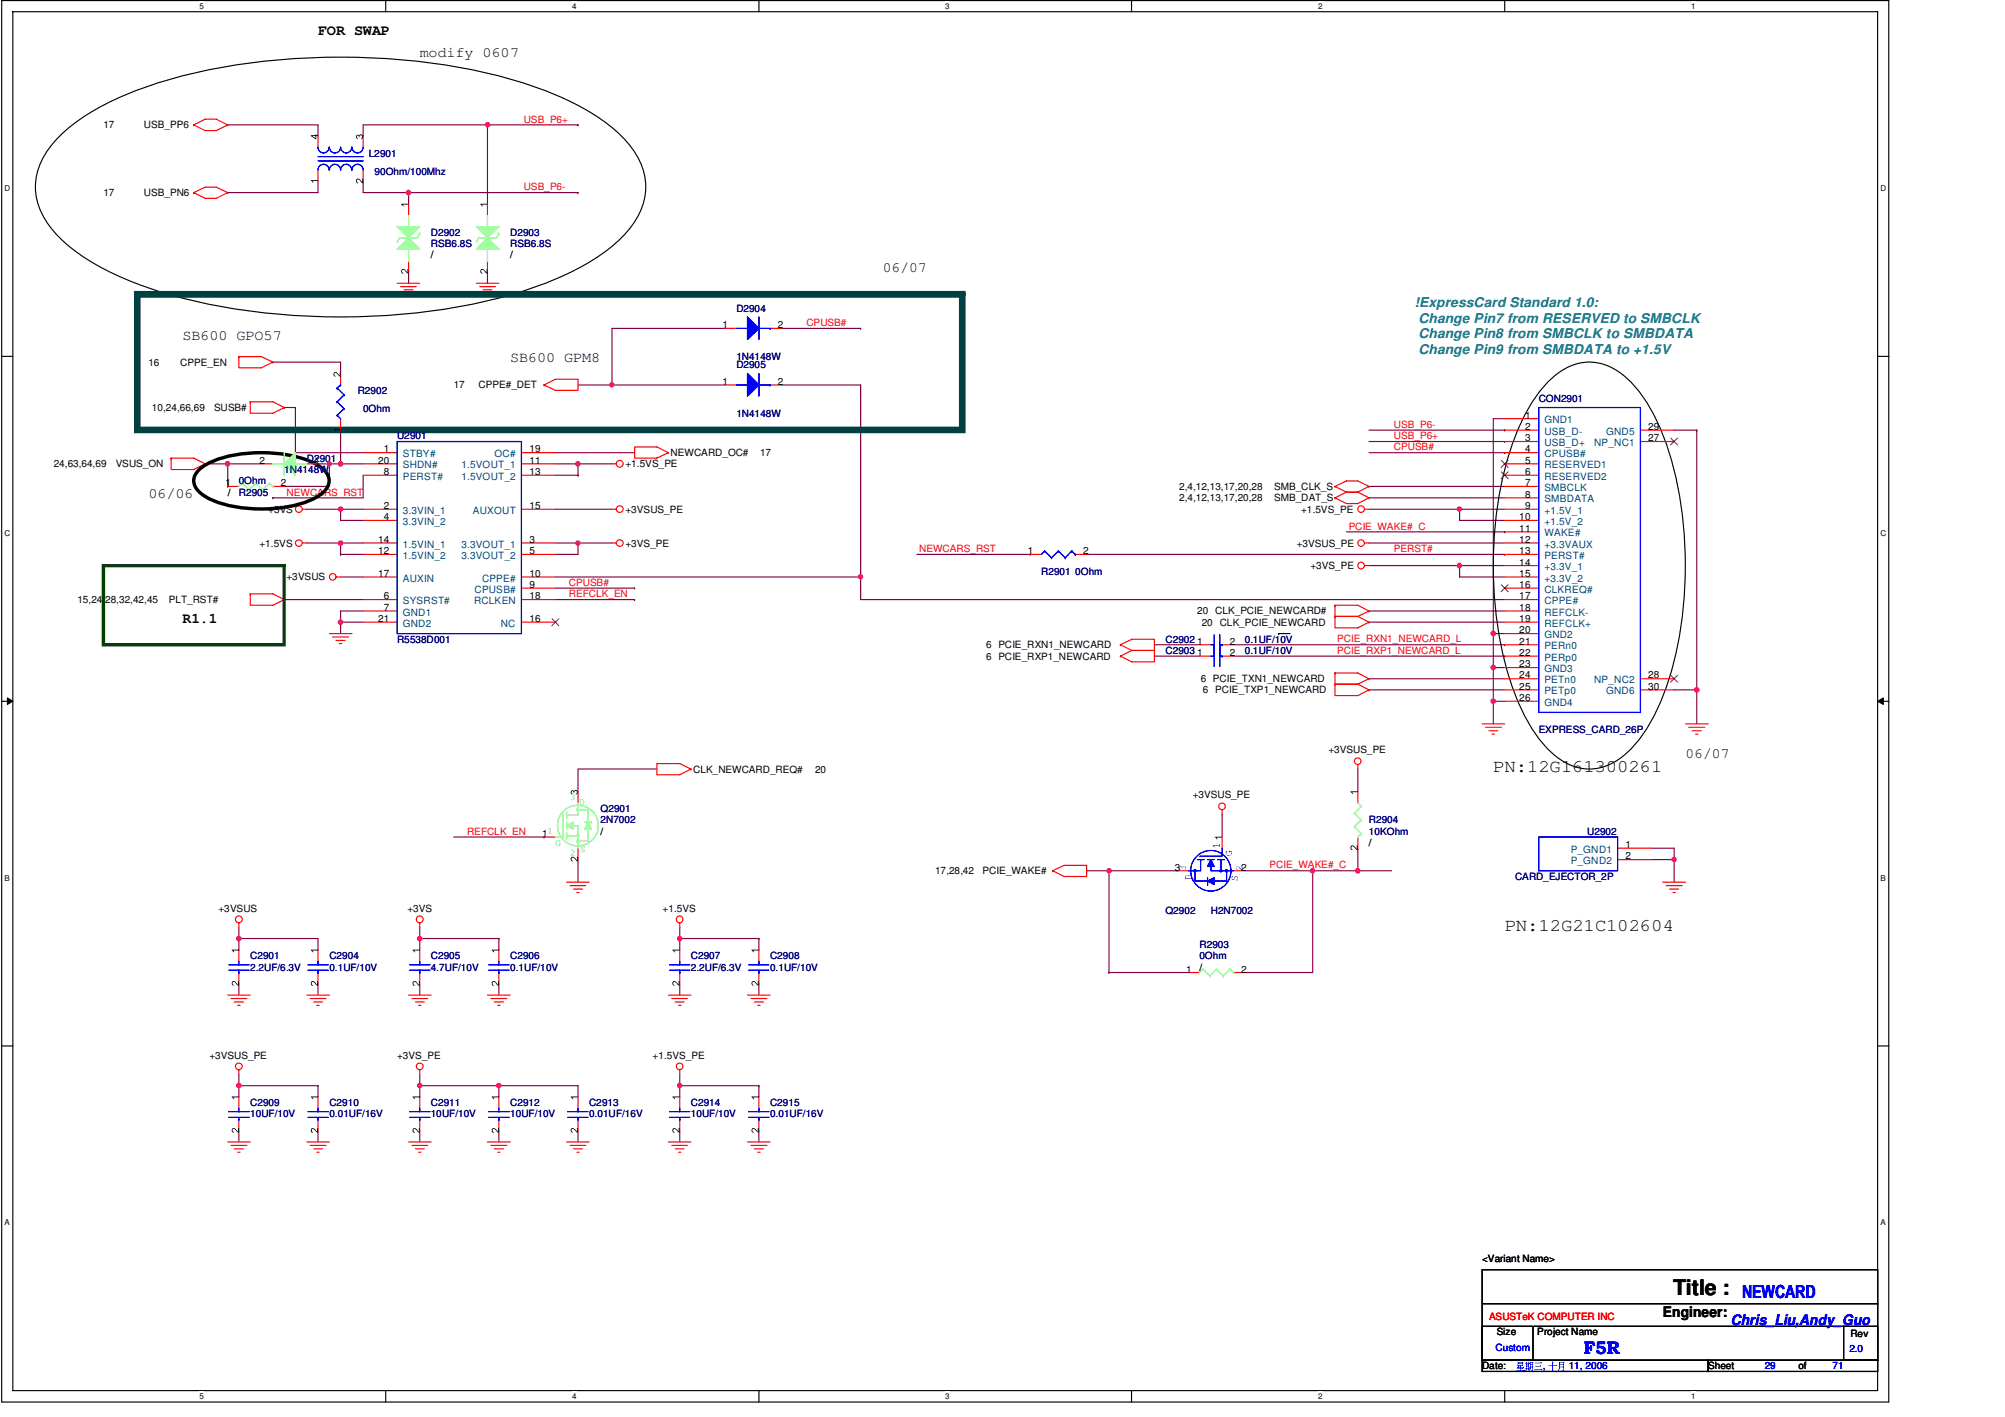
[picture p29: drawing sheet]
<svg xmlns="http://www.w3.org/2000/svg" width="297mm" height="210mm" viewBox="0 0 297 210" stroke-linecap="round" stroke-linejoin="round" font-family="sans-serif">
<defs><g id="words">
<text font-size="3.2" x="247.9" y="191.9">Title :</text>
<g font-size="2.7">
<text x="221.2" y="114.4">PN:12G161300261</text>
<text x="222.9" y="137.8">PN:12G21C102604</text>
</g>
<g font-size="2.7" fill="#00f">
<text x="258.1" y="192.3">NEWCARD</text>
<text x="234.7" y="200.6">F5R</text>
</g>
<g font-size="2.2">
<text x="47.1" y="5.2">FOR SWAP</text>
<text x="62.2" y="8.5">modify 0607</text>
<text x="130.8" y="40.3">06/07</text>
<text x="27" y="50.3">SB600 GPO57</text>
<text x="75.6" y="53.7">SB600 GPM8</text>
<text x="22" y="73.8">06/06</text>
<text x="27" y="92.3">R1.1</text>
<text x="249.7" y="112.3">06/07</text>
<text x="246.3" y="195.2">Engineer:</text>
</g>
<text font-size="2.2" fill="#00f" x="256.4" y="196.3">Chris_Liu,Andy_Guo</text>
<g font-size="2" fill="#008080">
<text x="209.5" y="45.5">!ExpressCard Standard 1.0:</text>
<text x="210.1" y="47.8">Change Pin7 from RESERVED to SMBCLK</text>
<text x="210.1" y="50.1">Change Pin8 from SMBCLK to SMBDATA</text>
<text x="210.1" y="52.5">Change Pin9 from SMBDATA to +1.5V</text>
</g>
<g font-size="1.5">
<text x="15.3" y="19">17</text>
<text x="21.3" y="19">USB_PP6</text>
<text x="15.3" y="29.1">17</text>
<text x="21.3" y="29.1">USB_PN6</text>
<text x="63.8" y="38.3">/</text>
<text x="75.6" y="38.3">/</text>
<text x="107.1" y="48.6">1</text>
<text x="115.2" y="48.6">2</text>
<text x="22" y="54.2">16</text>
<text x="26.7" y="54.2">CPPE_EN</text>
<text x="67.2" y="57.5">17</text>
<text x="70.9" y="57.5">CPPE#_DET</text>
<text x="107.1" y="57">1</text>
<text x="115.2" y="57">2</text>
<text x="22.5" y="60.9">10,24,66,69</text>
<text x="31.7" y="60.9">SUSB#</text>
<text x="225.9" y="65.4">3</text>
<text x="225.9" y="63.7">2</text>
<text x="225.9" y="62">1</text>
<text x="244.2" y="63.7">29</text>
<text x="244.2" y="65.4">27</text>
<text x="8" y="69.2">24,63,64,69</text>
<text x="17.1" y="69.2">VSUS_ON</text>
<text x="38.4" y="68.7">2</text>
<text x="46.6" y="68.7">1</text>
<text x="56" y="68.7">20</text>
<text x="56.9" y="70.4">8</text>
<text x="56.9" y="67">1</text>
<text x="78.4" y="70.4">13</text>
<text x="78.4" y="67">19</text>
<text x="78.4" y="68.7">11</text>
<text x="92.7" y="69.2">+1.5VS_PE</text>
<text x="99.4" y="67.6">NEWCARD_OC#</text>
<text x="112.6" y="67.6">17</text>
<text x="225.9" y="70.4">6</text>
<text x="225.9" y="68.7">5</text>
<text x="225.9" y="67">4</text>
<text x="33.4" y="72.1">1</text>
<text x="33.7" y="73.4">/</text>
<text x="39.7" y="75.9">+3VS</text>
<text x="41.6" y="72.1">2</text>
<text x="56.9" y="77.1">4</text>
<text x="56.9" y="75.4">2</text>
<text x="78.4" y="75.4">15</text>
<text x="92.7" y="75.9">+3VSUS_PE</text>
<text x="174.7" y="74.3">2,4,12,13,17,20,28</text>
<text x="174.7" y="72.6">2,4,12,13,17,20,28</text>
<text x="188.8" y="74.3">SMB_DAT_S</text>
<text x="188.8" y="72.6">SMB_CLK_S</text>
<text x="192.8" y="75.9">+1.5VS_PE</text>
<text x="225.1" y="77.1">10</text>
<text x="225.9" y="75.4">9</text>
<text x="225.9" y="73.7">8</text>
<text x="225.9" y="72.1">7</text>
<text x="38.4" y="81">+1.5VS</text>
<text x="56" y="80.4">14</text>
<text x="56" y="82.1">12</text>
<text x="78.4" y="82.1">5</text>
<text x="78.4" y="80.4">3</text>
<text x="92.7" y="81">+3VS_PE</text>
<text x="152.3" y="82.1">1</text>
<text x="160.5" y="82.1">2</text>
<text x="192.1" y="81">+3VSUS_PE</text>
<text x="225.1" y="83.8">14</text>
<text x="225.1" y="82.1">13</text>
<text x="225.1" y="80.4">12</text>
<text x="225.1" y="78.7">11</text>
<text x="11.5" y="89.3">15,24,28,32,42,45</text>
<text x="25" y="89.3">PLT_RST#</text>
<text x="42.5" y="86">+3VSUS</text>
<text x="56" y="85.4">17</text>
<text x="56.9" y="88.8">6</text>
<text x="78.4" y="87.1">9</text>
<text x="78.4" y="88.8">18</text>
<text x="78.4" y="85.4">10</text>
<text x="194.1" y="84.3">+3VS_PE</text>
<text x="225.1" y="88.8">17</text>
<text x="225.1" y="87.1">16</text>
<text x="225.1" y="85.4">15</text>
<text x="56" y="92.2">21</text>
<text x="56.9" y="90.5">7</text>
<text x="78.4" y="92.2">16</text>
<text x="177.4" y="91">20</text>
<text x="177.4" y="95.5">1</text>
<text x="178.1" y="92.7">20</text>
<text x="180" y="91">CLK_PCIE_NEWCARD#</text>
<text x="180.7" y="92.7">CLK_PCIE_NEWCARD</text>
<text x="182.2" y="95.5">2</text>
<text x="225.1" y="95.5">21</text>
<text x="225.1" y="93.8">20</text>
<text x="225.1" y="92.2">19</text>
<text x="225.1" y="90.5">18</text>
<text x="146.1" y="96.1">6 PCIE_RXN1_NEWCARD</text>
<text x="146.1" y="97.7">6 PCIE_RXP1_NEWCARD</text>
<text x="177.4" y="97.2">1</text>
<text x="177.9" y="101">6 PCIE_TXN1_NEWCARD</text>
<text x="182.2" y="97.2">2</text>
<text x="225.1" y="100.5">24</text>
<text x="225.1" y="98.8">23</text>
<text x="225.1" y="97.2">22</text>
<text x="244.2" y="100.5">28</text>
<text x="178.2" y="102.7">6 PCIE_TXP1_NEWCARD</text>
<text x="225.1" y="103.8">26</text>
<text x="225.1" y="102.2">25</text>
<text x="244.2" y="102.2">30</text>
<text x="196.8" y="111.6">+3VSUS_PE</text>
<text x="102.7" y="114.5">CLK_NEWCARD_REQ#</text>
<text x="120.8" y="114.5">20</text>
<text x="176.7" y="118.3">+3VSUS_PE</text>
<text x="80.3" y="124">1</text>
<text x="89" y="123.7">/</text>
<text x="202.8" y="125.3">/</text>
<text x="240.8" y="125.6">1</text>
<text x="138.6" y="129.5">17,28,42</text>
<text x="145.6" y="129.5">PCIE_WAKE#</text>
<text x="174" y="129">3</text>
<text x="183.9" y="129">2</text>
<text x="240.8" y="127.3">2</text>
<text x="32.4" y="135">+3VSUS</text>
<text x="60.4" y="135">+3VS</text>
<text x="98.2" y="135">+1.5VS</text>
<text x="177.7" y="143.8">/</text>
<text x="175.7" y="144.1">1</text>
<text x="183.9" y="144.1">2</text>
<text x="31" y="156.8">+3VSUS_PE</text>
<text x="58.8" y="156.8">+3VS_PE</text>
<text x="96.7" y="156.8">+1.5VS_PE</text>
<text x="219.6" y="186.9">&lt;Variant Name&gt;</text>
<text x="221.7" y="197.8">Size</text>
<text x="227.7" y="197.8">Project Name</text>
<text x="274.1" y="198">Rev</text>
<text x="219.6" y="202.9">Date:</text>
<text x="253.1" y="202.9">Sheet</text>
<text x="266.4" y="202.9">of</text>
</g>
<g font-size="1.5" fill="#000080">
<text x="54.6" y="23.2">L2901</text>
<text x="55.5" y="25.9">90Ohm/100Mhz</text>
<text x="63.8" y="34.9">D2902</text>
<text x="75.6" y="34.9">D2903</text>
<text x="63.8" y="36.6">RSB6.8S</text>
<text x="75.6" y="36.6">RSB6.8S</text>
<text x="109.1" y="46.1">D2904</text>
<text x="109.1" y="53.3">1N4148W</text>
<text x="53" y="58.4">R2902</text>
<text x="109.1" y="54.5">D2905</text>
<text x="228" y="59.5">CON2901</text>
<text x="53.8" y="61">0Ohm</text>
<text x="58.8" y="65.1">U2901</text>
<text x="109.1" y="61.7">1N4148W</text>
<text x="35.4" y="71.8">0Ohm</text>
<text x="42.1" y="70.1">1N4148W</text>
<text x="45.5" y="68.4">D2901</text>
<text x="35.4" y="73.4">R2905</text>
<text x="154.3" y="85.1">R2901 0Ohm</text>
<text x="58.8" y="95.2">R5538D001</text>
<text x="172.7" y="95.2">C2902</text>
<text x="184.4" y="95.2">0.1UF/10V</text>
<text x="172.7" y="96.9">C2903</text>
<text x="184.4" y="96.9">0.1UF/10V</text>
<text x="228" y="108.6">EXPRESS_CARD_26P</text>
<text x="89" y="120.3">Q2901</text>
<text x="89" y="122">2N7002</text>
<text x="202.8" y="122">R2904</text>
<text x="202.8" y="123.7">10KOhm</text>
<text x="235.2" y="123.7">U2902</text>
<text x="224.4" y="130.3">CARD_EJECTOR_2P</text>
<text x="172.7" y="135.4">Q2902</text>
<text x="179.4" y="135.4">H2N7002</text>
<text x="37.1" y="142.1">C2901</text>
<text x="37.1" y="143.8">2.2UF/6.3V</text>
<text x="48.8" y="142.1">C2904</text>
<text x="48.8" y="143.8">0.1UF/10V</text>
<text x="63.8" y="142.1">C2905</text>
<text x="63.8" y="143.8">4.7UF/10V</text>
<text x="75.6" y="142.1">C2906</text>
<text x="75.6" y="143.8">0.1UF/10V</text>
<text x="102.4" y="142.1">C2907</text>
<text x="102.4" y="143.8">2.2UF/6.3V</text>
<text x="114.1" y="142.1">C2908</text>
<text x="114.1" y="143.8">0.1UF/10V</text>
<text x="177.7" y="140.4">R2903</text>
<text x="177.7" y="142.1">0Ohm</text>
<text x="37.1" y="163.8">C2909</text>
<text x="37.1" y="165.5">10UF/10V</text>
<text x="48.8" y="163.8">C2910</text>
<text x="48.8" y="165.5">0.01UF/16V</text>
<text x="63.8" y="163.8">C2911</text>
<text x="63.8" y="165.5">10UF/10V</text>
<text x="75.6" y="163.8">C2912</text>
<text x="75.6" y="165.5">10UF/10V</text>
<text x="87.3" y="163.8">C2913</text>
<text x="87.3" y="165.5">0.01UF/16V</text>
<text x="102.4" y="163.8">C2914</text>
<text x="102.4" y="165.5">10UF/10V</text>
<text x="114.1" y="163.8">C2915</text>
<text x="114.1" y="165.5">0.01UF/16V</text>
</g>
<g font-size="1.5" fill="#f00">
<text x="77.6" y="18.2">USB_P6+</text>
<text x="77.6" y="28.2">USB_P6-</text>
<text x="119.5" y="48.3">CPUSB#</text>
<text x="206.5" y="63.4">USB_P6-</text>
<text x="206.5" y="65.1">USB_P6+</text>
<text x="206.5" y="66.7">CPUSB#</text>
<text x="42.5" y="73.4">NEWCARS_RST</text>
<text x="136.2" y="81.8">NEWCARS_RST</text>
<text x="199.8" y="78.4">PCIE_WAKE#_C</text>
<text x="206.5" y="81.8">PERST#</text>
<text x="84.3" y="86.8">CPUSB#</text>
<text x="84.3" y="88.5">REFCLK_EN</text>
<text x="198.1" y="95.2">PCIE_RXN1_NEWCARD_L</text>
<text x="198.1" y="96.9">PCIE_RXP1_NEWCARD_L</text>
<text x="69.2" y="123.7">REFCLK_EN</text>
<text x="188.1" y="128.7">PCIE_WAKE#_C</text>
<text x="220.6" y="195.5">ASUSTeK COMPUTER INC</text>
</g>
<g font-size="1.5" fill="#004080">
<text x="228.8" y="64.4">USB_D-</text>
<text x="228.8" y="62.7">GND1</text>
<text x="238" y="64.4">GND5</text>
<text x="59.7" y="71.1">PERST#</text>
<text x="59.7" y="67.7">STBY#</text>
<text x="59.7" y="69.4">SHDN#</text>
<text x="68.4" y="71.1">1.5VOUT_2</text>
<text x="68.4" y="69.4">1.5VOUT_1</text>
<text x="73.3" y="67.7">OC#</text>
<text x="228.8" y="71.1">RESERVED2</text>
<text x="228.8" y="69.4">RESERVED1</text>
<text x="228.8" y="67.7">CPUSB#</text>
<text x="228.8" y="66.1">USB_D+</text>
<text x="236.2" y="66.1">NP_NC1</text>
<text x="59.7" y="77.8">3.3VIN_2</text>
<text x="59.7" y="76.1">3.3VIN_1</text>
<text x="70.1" y="76.1">AUXOUT</text>
<text x="228.8" y="77.8">+1.5V_2</text>
<text x="228.8" y="76.1">+1.5V_1</text>
<text x="228.8" y="74.4">SMBDATA</text>
<text x="228.8" y="72.7">SMBCLK</text>
<text x="59.7" y="81.1">1.5VIN_1</text>
<text x="59.7" y="82.8">1.5VIN_2</text>
<text x="68.4" y="82.8">3.3VOUT_2</text>
<text x="68.4" y="81.1">3.3VOUT_1</text>
<text x="228.8" y="82.8">PERST#</text>
<text x="228.8" y="81.1">+3.3VAUX</text>
<text x="228.8" y="79.5">WAKE#</text>
<text x="59.7" y="89.5">SYSRST#</text>
<text x="59.7" y="86.1">AUXIN</text>
<text x="70.2" y="89.5">RCLKEN</text>
<text x="70.3" y="87.8">CPUSB#</text>
<text x="71.4" y="86.1">CPPE#</text>
<text x="228.8" y="89.5">CPPE#</text>
<text x="228.8" y="87.8">CLKREQ#</text>
<text x="228.8" y="86.1">+3.3V_2</text>
<text x="228.8" y="84.5">+3.3V_1</text>
<text x="59.7" y="91.2">GND1</text>
<text x="59.7" y="92.8">GND2</text>
<text x="74.2" y="92.8">NC</text>
<text x="228.8" y="94.5">GND2</text>
<text x="228.8" y="92.8">REFCLK+</text>
<text x="228.8" y="91.2">REFCLK-</text>
<text x="228.8" y="101.2">PETn0</text>
<text x="228.8" y="99.5">GND3</text>
<text x="228.8" y="97.9">PERp0</text>
<text x="228.8" y="96.2">PERn0</text>
<text x="236.2" y="101.2">NP_NC2</text>
<text x="228.8" y="104.6">GND4</text>
<text x="228.8" y="102.9">PETp0</text>
<text x="238" y="102.9">GND6</text>
<text x="232.7" y="126.3">P_GND1</text>
<text x="232.7" y="128">P_GND2</text>
</g>
<g font-size="1.5" fill="#80ff80">
<text x="84.5" y="118.5">3</text>
<text x="85.8" y="119.3">D</text>
<text x="81.1" y="123.5">1</text>
<text x="82.3" y="125.3">G</text>
<text x="84.5" y="126.9">2</text>
<text x="86" y="126.2">S</text>
</g>
<g font-size="1.5" fill="#00f">
<text x="221.6" y="200.2">Custom</text>
<text x="228.6" y="202.9">,</text>
<text x="232.4" y="202.9">11, 2006</text>
<text x="261.4" y="202.9">29</text>
<text x="271.5" y="202.9">71</text>
<text x="274" y="200.3">2.0</text>
</g>
<g font-size="1.2">
<text x="29.5" y="1.4">5</text>
<text x="84.7" y="1.4">4</text>
<text x="140" y="1.4">3</text>
<text x="195.3" y="1.4">2</text>
<text x="250.5" y="1.4">1</text>
<text x=".7" y="28.4">D</text>
<text x="278.6" y="28.4">D</text>
<text x=".7" y="79.4">C</text>
<text x="278.6" y="79.4">C</text>
<text x=".7" y="130.5">B</text>
<text x="278.6" y="130.5">B</text>
<text x=".7" y="181.5">A</text>
<text x="278.6" y="181.5">A</text>
<text x="29.5" y="207.3">5</text>
<text x="84.7" y="207.3">4</text>
<text x="140" y="207.3">3</text>
<text x="195.3" y="207.3">2</text>
<text x="250.5" y="207.3">1</text>
</g>
</g></defs>
<path d="M.3 .1h279.5v207.6h-279.5zM1.9 1.7h276.3v204.3h-276.3z" fill="none" stroke="#000" stroke-width=".17"/>
<g fill="#fff">
<path d="M29.5 .3h.7v1.3h-.7z"/>
<path d="M29.5 206.2h.7v1.4h-.7z"/>
</g>
<path d="M57.1 .1v1.6M57.1 206v1.7" fill="none" stroke="#000" stroke-width=".17"/>
<g fill="#fff">
<path d="M84.7 .3h.7v1.3h-.7z"/>
<path d="M84.7 206.2h.7v1.4h-.7z"/>
</g>
<path d="M112.4 .1v1.6M112.4 206v1.7" fill="none" stroke="#000" stroke-width=".17"/>
<g fill="#fff">
<path d="M140 .3h.7v1.3h-.7z"/>
<path d="M140 206.2h.7v1.4h-.7z"/>
</g>
<path d="M167.6 .1v1.6M167.6 206v1.7" fill="none" stroke="#000" stroke-width=".17"/>
<g fill="#fff">
<path d="M195.2 .3h.8v1.3h-.8z"/>
<path d="M195.2 206.2h.8v1.4h-.8z"/>
</g>
<path d="M222.9 .1v1.6M222.9 206v1.7" fill="none" stroke="#000" stroke-width=".17"/>
<g fill="#fff">
<path d="M250.5 .3h.7v1.3h-.7z"/>
<path d="M250.5 206.2h.7v1.4h-.7z"/>
<path d="M.6 27.3h.9v1.3h-.9z"/>
<path d="M278.6 27.3h.8v1.3h-.8z"/>
<path d="M.6 78.3h.9v1.4h-.9z"/>
<path d="M278.6 78.3h.8v1.4h-.8z"/>
</g>
<path d="M.3 52.8h1.6M278.2 52.8h1.6" fill="none" stroke="#000" stroke-width=".17"/>
<g fill="#fff">
<path d="M.6 129.4h.9v1.4h-.9z"/>
<path d="M278.6 129.4h.8v1.4h-.8z"/>
</g>
<path d="M.3 103.9h1.6M278.2 103.9h1.6" fill="none" stroke="#000" stroke-width=".17"/>
<path d="M1.1 103.4l.8 .5-.8 .5zM278.2 103.9l.8-.5v1z" fill="#000"/>
<path d="M1.1 103.4l.8 .5-.8 .5zM278.2 103.9l.8-.5v1z" fill="none" stroke="#000" stroke-width=".15"/>
<g fill="#fff">
<path d="M.6 180.4h.9v1.4h-.9z"/>
<path d="M278.6 180.4h.8v1.4h-.8z"/>
</g>
<path d="M.3 154.9h1.6M278.2 154.9h1.6" fill="none" stroke="#000" stroke-width=".17"/>
<path d="M90.7 57h16.7M50.5 80.4h3.3M127.5 85.5v3.3M164.3 129v15.1M62.2 145.8v1.6M164.3 144.1h.1M85.6 167.5v1.7" fill="none" stroke="#800040" stroke-width=".17"/>
<circle cx="164.3" cy="129" r=".33" fill="#f0f"/>
<circle cx="164.3" cy="129" r=".33" fill="none" stroke="#f0f" stroke-width=".17"/>
<path d="M40.4 73.7h.1M40.4 73.7h13.4M45.5 75.4h5M50.5 75.4h.1M50.5 92.2h3.3M82.3 87.1h11.7M94 87.1h.1M47.1 145.8v1.6" fill="none" stroke="#800040" stroke-width=".17"/>
<circle cx="50.5" cy="75.4" r=".33" fill="#f0f"/>
<circle cx="50.5" cy="75.4" r=".33" fill="none" stroke="#f0f" stroke-width=".17"/>
<path d="M50.5 77.1h3.3M112.4 145.8v1.6M35.4 160.8h11.7M47.1 160.8h.1" fill="none" stroke="#800040" stroke-width=".17"/>
<circle cx="35.4" cy="160.8" r=".33" fill="#f0f"/>
<circle cx="35.4" cy="160.8" r=".33" fill="none" stroke="#f0f" stroke-width=".17"/>
<path d="M221.2 98.9h.1M221.2 93.9v5" fill="none" stroke="#800040" stroke-width=".17"/>
<circle cx="221.2" cy="98.9" r=".33" fill="#f0f"/>
<circle cx="221.2" cy="98.9" r=".33" fill="none" stroke="#f0f" stroke-width=".17"/>
<g fill="none" stroke="#800040" stroke-width=".17">
<path d="M47.1 26.9v1.6M90.7 48.6v8.4M115.8 48.6h11.7M115.8 57h11.7M127.5 48.6h.1M30.4 68.7h3.3M50.5 75.4h3.3M53.8 70.4v3.3M171 95.5h6.7M35.4 139h.1M35.4 137.4v1.6M100.7 145.8v1.6"/>
<path d="M164.3 144.1h11.8M35.4 167.5v1.7M62.2 167.5v1.7"/>
</g>
<circle cx="35.4" cy="139" r=".33" fill="#f0f"/>
<circle cx="35.4" cy="139" r=".33" fill="none" stroke="#f0f" stroke-width=".17"/>
<path d="M33.7 72.1h.1M33.7 68.7v3.4" fill="none" stroke="#800040" stroke-width=".17"/>
<circle cx="33.7" cy="68.7" r=".33" fill="#f0f"/>
<circle cx="33.7" cy="68.7" r=".33" fill="none" stroke="#f0f" stroke-width=".17"/>
<path d="M40.4 53.6h10.1M72.2 40.3v1.7M82.3 75.4h8.4M82.3 68.7h3.3M100.7 137.4v1.6M47.1 167.5v1.7M62.2 160.8h11.7M73.9 160.8h.1M73.9 167.5v1.7" fill="none" stroke="#800040" stroke-width=".17"/>
<circle cx="73.9" cy="160.8" r=".32" fill="#f0f"/>
<circle cx="73.9" cy="160.8" r=".32" fill="none" stroke="#f0f" stroke-width=".17"/>
<path d="M33.7 28.5h13.4M48.8 68.7h1.7M50.5 68.7h.1M135.8 82.1h16.8M152.6 82.1h.1M201.2 113.9v3.4M35.4 139h11.7M85.6 160.8v1.7M112.4 167.5v1.7" fill="none" stroke="#800040" stroke-width=".17"/>
<circle cx="50.5" cy="68.7" r=".34" fill="#f0f"/>
<circle cx="50.5" cy="68.7" r=".34" fill="none" stroke="#f0f" stroke-width=".17"/>
<path d="M33.7 18.5h13.4M42.1 60.4h1.7M50.5 68.7h3.3M82.3 67.1h11.7M216.2 75.4v1.7M85.6 113.9v3.4M62.2 137.4v1.6M100.7 139h11.7M112.4 139h.1M201.2 129h5" fill="none" stroke="#800040" stroke-width=".17"/>
<circle cx="100.7" cy="139" r=".32" fill="#f0f"/>
<circle cx="100.7" cy="139" r=".32" fill="none" stroke="#f0f" stroke-width=".17"/>
<path d="M50.5 82.1h.1M50.5 80.4v1.7M251.4 102.2v5" fill="none" stroke="#800040" stroke-width=".17"/>
<circle cx="50.5" cy="80.4" r=".33" fill="#f0f"/>
<circle cx="50.5" cy="80.4" r=".33" fill="none" stroke="#f0f" stroke-width=".17"/>
<path d="M60.5 28.5v1.7M50.5 53.6v1.7M50.5 63.7v5M85.6 80.4h5.1M62.2 139h11.7M73.9 139h.1M164.3 129h10.1" fill="none" stroke="#800040" stroke-width=".17"/>
<circle cx="62.2" cy="139" r=".33" fill="#f0f"/>
<circle cx="62.2" cy="139" r=".33" fill="none" stroke="#f0f" stroke-width=".17"/>
<path d="M47.1 68.7h1.7M48.8 68.7h.1M42.1 88.8h11.7M45.5 80.4h5M85.6 113.9h11.7M221.2 103.9v3.3M85.6 127.3v3.4M112.4 139v1.7" fill="none" stroke="#800040" stroke-width=".17"/>
<circle cx="48.8" cy="68.7" r=".33" fill="#f0f"/>
<circle cx="48.8" cy="68.7" r=".33" fill="none" stroke="#f0f" stroke-width=".17"/>
<path d="M53.8 18.5h18.4M72.2 18.5h.1M82.3 70.4h3.3" fill="none" stroke="#800040" stroke-width=".17"/>
<circle cx="72.2" cy="18.5" r=".32" fill="#f0f"/>
<circle cx="72.2" cy="18.5" r=".32" fill="none" stroke="#f0f" stroke-width=".17"/>
<path d="M42.1 72.1h6.7M73.9 139v1.7M248 127.3h.1M248 125.6v1.7" fill="none" stroke="#800040" stroke-width=".17"/>
<circle cx="248" cy="127.3" r=".32" fill="#f0f"/>
<circle cx="248" cy="127.3" r=".32" fill="none" stroke="#f0f" stroke-width=".17"/>
<g fill="none" stroke="#800040" stroke-width=".17">
<path d="M47.1 18.5v1.7M60.5 40.3v1.7M90.7 48.6h16.7M33.7 68.7h5M50.5 85.5h3.3M47.1 139v1.7M67.2 124h13.4M80.6 124h.1M100.7 139v1.7M161 129h3.3M181.1 120.6v3.4M100.7 167.5v1.7"/>
<path d="M100.7 160.8h11.7M112.4 160.8h.1"/>
</g>
<circle cx="100.7" cy="160.8" r=".32" fill="#f0f"/>
<circle cx="100.7" cy="160.8" r=".32" fill="none" stroke="#f0f" stroke-width=".17"/>
<path d="M85.6 57h5.1M90.7 57h.1M50.5 82.1h3.3M73.9 145.8v1.6" fill="none" stroke="#800040" stroke-width=".17"/>
<circle cx="90.6" cy="57" r=".32" fill="#f0f"/>
<circle cx="90.6" cy="57" r=".32" fill="none" stroke="#f0f" stroke-width=".17"/>
<g fill="none" stroke="#800040" stroke-width=".17">
<path d="M43.8 60.4v6.7h10M48.8 68.7v3.4M50.5 75.4v1.7M85.6 68.7h5.1M202.8 72.1h20.1M202.8 63.7h20.1M222.9 63.7h.1M82.3 88.8h11.7M94 88.8h.1M171 97.2h6.7M202.8 92.2h20.1M202.8 80.4h20.1"/>
<path d="M216.2 85.5h6.7M221.2 103.9h1.7M248 102.2h3.4M35.4 139v1.7M62.2 139v1.7M194.5 129h6.7M201.2 129h.1M248 127.3v3.4M35.4 145.8v1.6M184.4 144.1h10.1M73.9 160.8h11.7"/>
</g>
<circle cx="201.1" cy="129" r=".33" fill="#f0f"/>
<circle cx="201.1" cy="129" r=".33" fill="none" stroke="#f0f" stroke-width=".17"/>
<path d="M53.8 28.5h6.7M60.5 28.5h.1M202.8 102.2h20.1" fill="none" stroke="#800040" stroke-width=".17"/>
<circle cx="60.5" cy="28.5" r=".33" fill="#f0f"/>
<circle cx="60.5" cy="28.5" r=".33" fill="none" stroke="#f0f" stroke-width=".17"/>
<path d="M60.5 28.5h25.1M85.6 28.5h.1M202.8 75.4h13.4M216.2 75.4h.1M248 63.7h3.4M85.6 80.4v1.7M216.2 83.8h6.7M73.9 160.8v1.7" fill="none" stroke="#800040" stroke-width=".17"/>
<circle cx="216.2" cy="75.4" r=".32" fill="#f0f"/>
<circle cx="216.2" cy="75.4" r=".32" fill="none" stroke="#f0f" stroke-width=".17"/>
<path d="M202.8 67.1h20.1M222.9 67.1h.1M50.5 92.2v1.7M222.9 98.9h-1.7v5M221.2 103.9h.1M100.7 160.8v1.7" fill="none" stroke="#800040" stroke-width=".17"/>
<circle cx="221.2" cy="103.9" r=".33" fill="#f0f"/>
<circle cx="221.2" cy="103.9" r=".33" fill="none" stroke="#f0f" stroke-width=".17"/>
<path d="M53.8 18.5v1.7M53.8 26.9v1.6M216.2 75.4h6.7M221.2 62h1.7M202.8 90.5h20.1M202.8 83.8h13.4M216.2 83.8h.1" fill="none" stroke="#800040" stroke-width=".17"/>
<circle cx="216.2" cy="83.8" r=".33" fill="#f0f"/>
<circle cx="216.2" cy="83.8" r=".33" fill="none" stroke="#f0f" stroke-width=".17"/>
<path d="M82.3 85.5h45.2M127.5 85.5h.1M244.7 125.6h3.3" fill="none" stroke="#800040" stroke-width=".17"/>
<circle cx="127.5" cy="85.4" r=".32" fill="#f0f"/>
<circle cx="127.5" cy="85.4" r=".32" fill="none" stroke="#f0f" stroke-width=".17"/>
<path d="M50.5 92.2h.1M50.5 90.5v1.7M100.7 159.1v1.7" fill="none" stroke="#800040" stroke-width=".17"/>
<circle cx="50.5" cy="92.2" r=".34" fill="#f0f"/>
<circle cx="50.5" cy="92.2" r=".34" fill="none" stroke="#f0f" stroke-width=".17"/>
<path d="M221.2 62v31.9M221.2 93.9h.1" fill="none" stroke="#800040" stroke-width=".17"/>
<circle cx="221.2" cy="93.8" r=".33" fill="#f0f"/>
<circle cx="221.2" cy="93.8" r=".33" fill="none" stroke="#f0f" stroke-width=".17"/>
<path d="M202.8 73.7h20.1M251.4 63.7h.1M251.4 63.7v38.5M50.5 90.5h3.3M216.2 83.8v1.7M201.2 125.6v3.4M35.4 160.8v1.7M47.1 160.8v1.7M112.4 160.8v1.7" fill="none" stroke="#800040" stroke-width=".17"/>
<circle cx="251.4" cy="102.2" r=".34" fill="#f0f"/>
<circle cx="251.4" cy="102.2" r=".34" fill="none" stroke="#f0f" stroke-width=".17"/>
<path d="M85.6 70.4h.1M85.6 68.7v1.7" fill="none" stroke="#800040" stroke-width=".17"/>
<circle cx="85.6" cy="68.7" r=".33" fill="#f0f"/>
<circle cx="85.6" cy="68.7" r=".33" fill="none" stroke="#f0f" stroke-width=".17"/>
<g fill="none" stroke="#800040" stroke-width=".17">
<path d="M85.6 18.5h.1M85.6 18.5h-13.4v11.7M127.5 57v28.5M199.5 78.8h23.4M202.8 65.4h20.1M216.2 77.1h6.7M222.9 78.8h.1M222.9 65.4h.1M182.7 97.2h40.2M221.2 93.9h1.7M222.9 97.2h.1M202.8 100.5h20.1"/>
<path d="M194.5 129v15.1M62.2 159.1v3.4M62.2 162.5h.1"/>
</g>
<circle cx="62.2" cy="160.8" r=".33" fill="#f0f"/>
<circle cx="62.2" cy="160.8" r=".33" fill="none" stroke="#f0f" stroke-width=".17"/>
<path d="M82.3 82.1h3.3M82.3 80.4h3.3M85.6 80.4h.1M127.5 88.8h95.4M182.7 95.5h40.2M222.9 95.5h.1M35.4 159.1v1.7" fill="none" stroke="#800040" stroke-width=".17"/>
<circle cx="85.6" cy="80.4" r=".32" fill="#f0f"/>
<circle cx="85.6" cy="80.4" r=".32" fill="none" stroke="#f0f" stroke-width=".17"/>
<path d="M184.4 129h10.1M194.5 129h.1M244.7 127.3h3.3" fill="none" stroke="#800040" stroke-width=".17"/>
<circle cx="194.4" cy="129" r=".33" fill="#f0f"/>
<circle cx="194.4" cy="129" r=".33" fill="none" stroke="#f0f" stroke-width=".17"/>
<path d="M161 82.1h61.9M222.9 82.1h.1" fill="none" stroke="#800040" stroke-width=".17"/>
<g fill="none" stroke="#f00" stroke-width=".17">
<path d="M28.7 18.5h.1M28.7 18.5l1.7-.8h1.6l1.7 .8M28.7 18.5l1.7 .8h1.6l1.7-.8M33.7 18.5h.1M28.7 28.5h.1M28.7 28.5l1.7-.8h1.6l1.7 .8M28.7 28.5l1.7 .9h1.6l1.7-.9M33.7 28.5h.1M35.4 52.8v1.7h3.3l1.7-.9M35.4 52.8h.1M35.4 52.8h3.3l1.7 .8M37.1 59.5v1.7h3.3l1.7-.8"/>
<path d="M37.1 59.5h.1M37.1 59.5h3.3l1.7 .9M40.4 53.6h.1M58.8 42h3.4M59.3 42.5h2.4M59.9 42.9h1.3M60.4 43.4h.3M70.6 42h3.3M71.1 42.5h2.3M71.6 42.9h1.3M72 43.4h.4M80.6 57l1.7-.8h3.3v1.6h-3.3z"/>
<path d="M80.6 57h.1M25.4 67.9v1.7h3.3l1.7-.9M25.4 67.9h.1M25.4 67.9h3.3l1.7 .8M30.4 68.7h.1M42.1 60.4h.1M44.8 75.4h.7M90.7 75.4h.6M90.7 68.7h.6M94 66.2h3.3l1.7 .9-1.7 .8h-3.3zM99 67.1h.1M197.8 73.7h.1"/>
<path d="M197.8 72.1h.1M197.8 73.7l1.7 .9h1.7l1.6-.9M197.8 72.1l1.7-.9h1.7l1.6 .9M197.8 72.1l1.7 .8M199.5 72.9l-1.7 .8M199.5 72.9h1.7M201.2 72.9l1.6 .8M202.1 75.4h.7M202.8 73.7h.1M202.8 72.1h.1M202.8 72.1l-1.6 .8M37.1 88v1.7h3.3l1.7-.9"/>
<path d="M37.1 88h.1M37.1 88h3.3l1.7 .8M42.1 88.8h.1M44.8 80.4h.7M48.8 93.9h3.4M49.3 94.4h2.3M49.8 94.9h1.3M49.8 85.5h.7M50.3 95.3h.3M90.7 80.4h.6M166 95.5l1.7-.8h3.3v1.7h-3.3M166 95.5h.1"/>
<path d="M166 97.2h.1M166 95.5l1.7 .9M167.7 96.4h3.3v1.6h-3.3l-1.7-.8M167.7 96.4l-1.7 .8M197.8 91.3v1.7h3.4l1.6-.8M197.8 91.3h.1M197.8 99.7v1.6h3.4M197.8 99.7h.1M197.8 89.7v1.6h3.4M197.8 89.7h.1M197.8 91.3h3.4M197.8 99.7h3.4l1.6 .8"/>
<path d="M197.8 89.7h3.4l1.6 .8M201.2 91.3l1.6 .9M202.1 80.4h.7M202.1 83.8h.7M202.8 92.2h.1M202.8 90.5h.1M202.8 90.5l-1.6 .8M97.3 113.1h3.4l1.7 .8-1.7 .9h-3.4zM102.4 113.9h.1M181.1 120v.6M197.8 101.3v1.7h3.4l1.6-.8M197.8 101.3h.1"/>
<path d="M197.8 101.3h3.4M201.2 101.3l1.6 .9M201.2 113.3v.6M202.8 102.2h.1M202.8 100.5h.1M202.8 100.5l-1.6 .8M219.6 107.2h3.3M220.1 107.7h2.3M220.6 108.2h1.3M221.1 108.8h.3M249.7 107.2h3.4M250.2 107.7h2.4"/>
<path d="M250.7 108.2h1.3M251.2 108.8h.3M35.4 136.7v.7M62.2 136.7v.7M83.9 130.7h3.4M84.5 131.2h2.3M85 131.7h1.3M85.5 132.2h.3M100.7 136.7v.7M156 129l1.6-.8h3.4v1.6h-3.4zM156 129h.1M246.3 130.7h3.4"/>
<path d="M246.8 131.2h2.4M247.3 131.7h1.4M247.9 132.2h.3M33.7 147.4h3.4M34.2 147.9h2.4M34.7 148.4h1.4M35.2 148.9h.4M35.4 158.5v.6M45.5 147.4h3.3M46 147.9h2.3M46.5 148.4h1.3M46.9 148.9h.4"/>
<path d="M60.5 147.4h3.4M61 147.9h2.4M61.5 148.4h1.4M62 148.9h.4M62.2 158.5v.6M72.2 147.4h3.4M72.7 147.9h2.4M73.2 148.4h1.4M73.7 148.9h.4M99 147.4h3.4M99.5 147.9h2.4M100 148.4h1.3"/>
<path d="M100.5 148.9h.4M100.7 158.5v.6M110.7 147.4h3.4M111.2 147.9h2.4M111.8 148.4h1.3M112.3 148.9h.3M33.7 169.2h3.4M34.2 169.7h2.4M34.7 170.2h1.4M35.2 170.7h.4M45.5 169.2h3.3M46 169.7h2.3"/>
<path d="M46.5 170.2h1.3M46.9 170.7h.4M60.5 169.2h3.4M61 169.7h2.4M61.5 170.2h1.4M62 170.7h.4M72.2 169.2h3.4M72.7 169.7h2.4M73.2 170.2h1.4M73.7 170.7h.4M83.9 169.2h3.4M84.5 169.7h2.3"/>
<path d="M85 170.2h1.3M85.5 170.7h.3M99 169.2h3.4M99.5 169.7h2.4M100 170.2h1.3M100.5 170.7h.4M110.7 169.2h3.4M111.2 169.7h2.4M111.8 170.2h1.3M112.3 170.7h.3"/>
<circle cx="44.3" cy="75.4" r=".5"/>
<circle cx="91.8" cy="68.7" r=".51"/>
<circle cx="91.8" cy="75.4" r=".5"/>
<circle cx="201.6" cy="75.4" r=".49"/>
<circle cx="44.3" cy="80.4" r=".5"/>
<circle cx="49.3" cy="85.4" r=".49"/>
<circle cx="91.8" cy="80.4" r=".5"/>
<circle cx="201.6" cy="83.8" r=".5"/>
<circle cx="201.6" cy="80.4" r=".49"/>
<circle cx="181" cy="119.4" r=".49"/>
<circle cx="201.1" cy="112.8" r=".49"/>
<circle cx="35.4" cy="136.2" r=".51"/>
<circle cx="62.2" cy="136.2" r=".51"/>
<circle cx="100.7" cy="136.2" r=".5"/>
<circle cx="35.4" cy="158" r=".5"/>
<circle cx="62.2" cy="158" r=".5"/>
<circle cx="100.7" cy="158" r=".49"/>
</g>
<path d="M219.6 188.1h58.6v13.4h-58.6zM219.6 196.5h7.5v5h-7.5zM219.6 193.1h58.6M227.3 196.5h45.8M273.1 196.5h5.1v5h-5.1zM273.1 196.5h.1M278.2 193.1h.1M219.6 201.5h33.5v1.7h-33.5zM253.1 201.5h25.1v1.7h-25.1z" fill="none" stroke="#000" stroke-width=".17"/>
<g fill="#00f">
<path d="M224.9 201.8h.7zM224.9 202l.7 .1zM224.9 202.2l.7 .1zM224.8 201.8v.5h.1v-.5zM225.5 201.8l.1 .5 .1-.5zM225 202.3l-.3 .5 .4-.4zM224.9 202.5h.9l-.2-.1v.1zM224.9 202.7v.1h.8l-.1-.2-.1 .1zM225.2 202.3l.1 .7v-.6zM224.6 202.9l.1 .1h1.2l-.1-.1-.1 .1z"/>
<path d="M226.1 202.2h.4zM226.1 202.4l.4 .1zM226.7 201.8h.4zM226.7 202.1l.4 .1zM226.7 202.5h.4zM226 201.9v.1h.7l-.1-.1-.1 .1zM226.1 201.7l.1 1v-.9zM226.4 201.7l.1 1 .1-.9zM225.9 202.6l.1 .1h.6v-.1h-.1zM226.2 202.7l-.3 .4 .4-.3zM226.4 202.8l.2 .1zM226.7 201.8v.7l-.2 .6 .3-.5v-.8zM227 201.8l.1 1.1h-.2l.1 .2 .1-.2 .1-1.1z"/>
<path d="M227.4 201.9h1l-.1-.1-.1 .1zM227.5 202.3v.1h.8l-.1-.1-.1 .1zM227.3 202.9h1.2l-.1-.1-.1 .1z"/>
<path d="M229.4 202.3h1.3l-.2-.1v.1zM230 201.7v1.4l.1-1.3z"/>
<path d="M231.1 201.8h.6zM231.1 202.1l.6 .1zM231.1 202.5h.6zM231 201.7v.9l-.2 .5 .3-.4v-.9zM231.7 201.7l-.1 1.2h-.2l.2 .2 .1-.1v-1.2h.1z"/>
</g>
<path d="M219.6 188.1h58.6v13.4h-58.6zM219.6 196.5h7.5v5h-7.5zM219.6 193.1h58.6M227.3 196.5h45.8M273.1 196.5h5.1v5h-5.1zM273.1 196.5h.1M278.2 193.1h.1M219.6 201.5h33.5v1.7h-33.5zM253.1 201.5h25.1v1.7h-25.1z" fill="none" stroke="#000" stroke-width=".17"/>
<g fill="#00f">
<path d="M224.9 201.8h.7zM224.9 202l.7 .1zM224.9 202.2l.7 .1zM224.8 201.8v.5h.1v-.5zM225.5 201.8l.1 .5 .1-.5zM225 202.3l-.3 .5 .4-.4zM224.9 202.5h.9l-.2-.1v.1zM224.9 202.7v.1h.8l-.1-.2-.1 .1zM225.2 202.3l.1 .7v-.6zM224.6 202.9l.1 .1h1.2l-.1-.1-.1 .1z"/>
<path d="M226.1 202.2h.4zM226.1 202.4l.4 .1zM226.7 201.8h.4zM226.7 202.1l.4 .1zM226.7 202.5h.4zM226 201.9v.1h.7l-.1-.1-.1 .1zM226.1 201.7l.1 1v-.9zM226.4 201.7l.1 1 .1-.9zM225.9 202.6l.1 .1h.6v-.1h-.1zM226.2 202.7l-.3 .4 .4-.3zM226.4 202.8l.2 .1zM226.7 201.8v.7l-.2 .6 .3-.5v-.8zM227 201.8l.1 1.1h-.2l.1 .2 .1-.2 .1-1.1z"/>
<path d="M227.4 201.9h1l-.1-.1-.1 .1zM227.5 202.3v.1h.8l-.1-.1-.1 .1zM227.3 202.9h1.2l-.1-.1-.1 .1z"/>
<path d="M229.4 202.3h1.3l-.2-.1v.1zM230 201.7v1.4l.1-1.3z"/>
<path d="M231.1 201.8h.6zM231.1 202.1l.6 .1zM231.1 202.5h.6zM231 201.7v.9l-.2 .5 .3-.4v-.9zM231.7 201.7l-.1 1.2h-.2l.2 .2 .1-.1v-1.2h.1z"/>
</g>
<path d="M219.6 188.1h58.6v13.4h-58.6zM219.6 196.5h7.5v5h-7.5zM219.6 193.1h58.6M227.3 196.5h45.8M273.1 196.5h5.1v5h-5.1zM273.1 196.5h.1M278.2 193.1h.1M219.6 201.5h33.5v1.7h-33.5zM253.1 201.5h25.1v1.7h-25.1z" fill="none" stroke="#000" stroke-width=".17"/>
<g fill="#00f">
<path d="M224.9 201.8h.7zM224.9 202l.7 .1zM224.9 202.2l.7 .1zM224.8 201.8v.5h.1v-.5zM225.5 201.8l.1 .5 .1-.5zM225 202.3l-.3 .5 .4-.4zM224.9 202.5h.9l-.2-.1v.1zM224.9 202.7v.1h.8l-.1-.2-.1 .1zM225.2 202.3l.1 .7v-.6zM224.6 202.9l.1 .1h1.2l-.1-.1-.1 .1z"/>
<path d="M226.1 202.2h.4zM226.1 202.4l.4 .1zM226.7 201.8h.4zM226.7 202.1l.4 .1zM226.7 202.5h.4zM226 201.9v.1h.7l-.1-.1-.1 .1zM226.1 201.7l.1 1v-.9zM226.4 201.7l.1 1 .1-.9zM225.9 202.6l.1 .1h.6v-.1h-.1zM226.2 202.7l-.3 .4 .4-.3zM226.4 202.8l.2 .1zM226.7 201.8v.7l-.2 .6 .3-.5v-.8zM227 201.8l.1 1.1h-.2l.1 .2 .1-.2 .1-1.1z"/>
<path d="M227.4 201.9h1l-.1-.1-.1 .1zM227.5 202.3v.1h.8l-.1-.1-.1 .1zM227.3 202.9h1.2l-.1-.1-.1 .1z"/>
<path d="M229.4 202.3h1.3l-.2-.1v.1zM230 201.7v1.4l.1-1.3z"/>
<path d="M231.1 201.8h.6zM231.1 202.1l.6 .1zM231.1 202.5h.6zM231 201.7v.9l-.2 .5 .3-.4v-.9zM231.7 201.7l-.1 1.2h-.2l.2 .2 .1-.1v-1.2h.1z"/>
</g>
<path d="M9.1 19.9a34.3 34.3 0 0 1 12.7-7.1 94.2 94.2 0 0 1 38.1-3.9 75.6 75.6 0 0 1 23.6 5.7 27.3 27.3 0 0 1 9.5 6.5 9.3 9.3 0 0 1 0 13.2 27.3 27.3 0 0 1-9.5 6.5 77.2 77.2 0 0 1-26.7 6 93 93 0 0 1-35-4.2 36.3 36.3 0 0 1-12.7-7.1 10.9 10.9 0 0 1-3.9-7.8 10.9 10.9 0 0 1 3.9-7.8z" fill="none" stroke="#000" stroke-width=".17"/>
<path d="M19.9 43.1h123.1v21.1h-.4v-.5h-.5v-19.6h-121.3v19.1h121.8v.5h-.5h.5v.5h-122.7zM142.1 43.6a.49 .49 0 0 1 .9 0 .49 .49 0 0 1-.9 0z" fill="#004040"/>
<path d="M229.7 56.3a7.8 7.8 0 0 1 8.2-2.2 13.3 13.3 0 0 1 6.3 5.9 41.9 41.9 0 0 1 5 16.2 58.7 58.7 0 0 1-2.5 26.2 23.6 23.6 0 0 1-5.4 8.9 7.9 7.9 0 0 1-8.3 2.2 13.3 13.3 0 0 1-6.3-6 41.9 41.9 0 0 1-5-16.1 58.5 58.5 0 0 1 2.6-26.2 23.7 23.7 0 0 1 5.4-8.9zM189.4 93.9h.1M189.4 93.9h1.7" fill="none" stroke="#000" stroke-width=".17"/>
<path d="M29.6 69.5a12 12 0 0 1 6.2-2.3 20.4 20.4 0 0 1 10.5 1.3 4.3 4.3 0 0 1 2.4 2.1 2.17 2.17 0 0 1-.9 2.4 11.9 11.9 0 0 1-6.2 2.2 20.3 20.3 0 0 1-10.4-1.2 4.3 4.3 0 0 1-2.4-2.2 2.14 2.14 0 0 1 .8-2.3z" fill="none" stroke="#000" stroke-width=".51"/>
<path d="M15.1 83.6h27.2v12.2h-.2v-.3h-.2v-11.5h-26.3v11.2h26.5v.3h-.2h.2v.3h-27zM41.9 83.8a.24 .24 0 0 1 .4 0 .24 .24 0 0 1-.4 0z" fill="#004000"/>
<g fill="none" stroke="#f00" stroke-width=".17">
<path d="M60.5 30.2v1.7M60.5 38.6v1.7M33.7 72.1h1.7M40.4 72.1h1.7M239.6 125.6h5.1M239.6 127.3h5.1M47.1 162.5v1.7M47.1 165.8v1.7M85.6 162.5v1.7M85.6 165.8v1.7M100.7 162.5v1.7M100.7 165.8v1.7"/>
<path d="M112.4 162.5v1.7M112.4 165.8v1.7"/>
</g>
<g fill="none" stroke="#00f" stroke-width=".17">
<path d="M228 124h11.6v5h-11.6zM45.6 164.7h3M45.6 165.5h3M47.1 165.8h.1M47.1 164.2v.5M47.1 165.5v.3M84.1 164.7h3M84.1 165.5h3M85.6 165.8h.1M85.6 164.2v.5M85.6 165.5v.3M99.2 164.7h3"/>
<path d="M99.2 165.5h3M100.7 165.8h.1M100.7 164.2v.5M100.7 165.5v.3M110.9 164.7h3M110.9 165.5h3M112.4 165.8h.1M112.4 164.2v.5M112.4 165.5v.3"/>
</g>
<path d="M59.4 30.2h1.1v.1h-.8l.1 .3h-.1zM59.5 39.9a.6 .6 0 0 1 .8 .4l.1-.5h.1v.8l-.6-.6a.23 .23 0 0 0-.3 .1 .23 .23 0 0 0 .1 .3v.2l-.1-.1-.1-.2zM46.1 162.4h1v.2h-.8l.1 .2h-.1zM46.1 167.2a.71 .71 0 0 1 .9 .4v-.5h.1v.7l-.2-.1a.66 .66 0 0 0-.7-.4v.2l.2 .3a.37 .37 0 0 1-.4-.2 .37 .37 0 0 1 .1-.4zM84.5 162.4h1.1v.2h-.8l.2 .2h-.2zM84.6 167.2a.71 .71 0 0 1 .9 .4v-.5h.1v.7l-.2-.1a.66 .66 0 0 0-.7-.4v.1l.1 .4-.2-.2zM99.6 162.4h1.1v.2h-.8l.1 .2h-.1zM99.7 167.2a.71 .71 0 0 1 .8 .4v-.5h.2v.7l-.2-.1a.66 .66 0 0 0-.7-.4l-.1 .1 .2 .4-.3-.2zM111.3 162.4h1.1v.2h-.8l.1 .2h-.1zM111.4 167.2a.71 .71 0 0 1 .9 .4v-.5h.1v.7l-.2-.1a.67 .67 0 0 0-.7-.4v.2l.1 .3-.2-.2z" fill="#000"/>
<g fill="none" stroke="#80ff80" stroke-width=".17">
<path d="M62.2 34.5h.1M62.2 34.5l-.4 .7h-2.6M35.9 71.6h.1M35.9 71.6l1 1M35.9 71.6l-.5 .5M36.9 72.6h.1M37.9 71.6h.1M37.9 71.6l1 1M37.9 71.6l-1 1M38.9 72.6h.1M39.9 71.6h.1M39.9 71.6l.5 .5"/>
<path d="M39.9 71.6l-1 1M40.4 72.1h.1"/>
</g>
<path d="M58.8 33.6h3.4l-1.7 1.6z" fill="#80ff80"/>
<path d="M58.8 33.6h3.4l-1.7 1.6z" fill="none" stroke="#80ff80" stroke-width=".17"/>
<path d="M58.8 36.9l1.7-1.7 1.7 1.7z" fill="#80ff80"/>
<path d="M58.8 36.9l1.7-1.7 1.7 1.7zM59.2 35.2h.1M59.2 35.2l-.4 .7M60.5 38.6h.1M60.5 31.9v1.7M60.5 36.9v1.7M62.2 34.5h.1M62.2 34.5l-.4 .7h-2.6" fill="none" stroke="#80ff80" stroke-width=".17"/>
<path d="M58.8 33.6h3.4l-1.7 1.6z" fill="#80ff80"/>
<path d="M58.8 33.6h3.4l-1.7 1.6z" fill="none" stroke="#80ff80" stroke-width=".17"/>
<path d="M58.8 36.9l1.7-1.7 1.7 1.7z" fill="#80ff80"/>
<path d="M58.8 36.9l1.7-1.7 1.7 1.7zM59.2 35.2h.1M59.2 35.2l-.4 .7M60.5 38.6h.1M60.5 31.9v1.7M60.5 36.9v1.7" fill="none" stroke="#80ff80" stroke-width=".17"/>
<path d="M107.4 57h1.7M114.1 57h1.7" fill="none" stroke="#f00" stroke-width=".17"/>
<path d="M110.7 55.3l1.7 1.7-1.7 1.7z" fill="#00f"/>
<path d="M109.1 57h1.6M110.7 55.3l1.7 1.7-1.7 1.7zM112.4 55.3v3.4M112.4 57h1.7M114.1 57h.1" fill="none" stroke="#00f" stroke-width=".17"/>
<path d="M110.7 55.3l1.7 1.7-1.7 1.7z" fill="#00f"/>
<g fill="none" stroke="#00f" stroke-width=".17">
<path d="M49.9 57.5h.1M49.9 59.5h.1M49.9 57.5l1.1 1M49.9 59.5l1.1 1M50.5 57h.1M50.5 57l-.6 .5M51 58.5h.1M51 58.5l-1.1 1M109.1 57h1.6M110.7 55.3l1.7 1.7-1.7 1.7zM112.4 55.3v3.4M112.4 57h1.7"/>
<path d="M114.1 57h.1M49.9 61.5h.1M49.9 61.5l.6 .5M51 60.5h.1M51 60.5l-1.1 1M33.9 142.9h3M33.9 143.7h3M35.4 144.1h.1M35.4 142.4v.5M35.4 143.7v.4M99.2 142.9h3M99.2 143.7h3"/>
<path d="M100.7 144.1h.1M100.7 142.4v.5M100.7 143.7v.4"/>
</g>
<path d="M50.5 55.3v1.7M50.5 62v1.7M85.6 117.3v1.7M201.2 117.3v1.7M80.6 124h1.7M85.6 125.6v1.7M201.2 124v1.6M35.4 140.7v1.7M35.4 144.1v1.7M100.7 140.7v1.7M100.7 144.1v1.7" fill="none" stroke="#f00" stroke-width=".17"/>
<path d="M49.6 55.1a.82 .82 0 0 1 .7 .5v-.5h.2v.7h-.2l-.4-.5a.22 .22 0 0 0-.4 .1 .22 .22 0 0 0 .2 .3v.1h-.1l-.2-.2v-.3zM49.4 63.5h1.1v.1h-.9l.2 .3h-.1zM84.7 117.1h.2l.1 .1a.32 .32 0 0 1 .6 0 .32 .32 0 0 1-.3 .5v-.1a.21 .21 0 0 0 .2-.3 .21 .21 0 0 0-.3-.1 .21 .21 0 0 0-.1 .2h-.1l-.1-.2a.18 .18 0 0 0-.2 .2 .18 .18 0 0 0 .1 .2v.1a.33 .33 0 0 1-.3-.3 .33 .33 0 0 1 .2-.3zM200.1 117.2h1v.1h-.8l.2 .3h-.1zM84.6 127a.62 .62 0 0 1 .9 .5v-.6h.1v.7l-.2-.1a.51 .51 0 0 0-.7-.4v.2l.1 .3-.2-.2zM200.1 125.3a.71 .71 0 0 1 .9 .5v-.6h.1v.7h-.2a.51 .51 0 0 0-.6-.5l-.1 .2 .2 .3-.3-.2zM34.3 140.7h1.1v.1h-.9l.2 .3h-.1zM34.4 145.4a.52 .52 0 0 1 .8 .4l.1 .1v-.6h.1v.7l-.3-.1a.49 .49 0 0 0-.6-.4v.3l.1 .2-.3-.2zM99.6 140.7h1.1v.1h-.8l.1 .3h-.1zM99.7 145.4a.62 .62 0 0 1 .8 .5v-.6h.2v.7l-.2-.1a.51 .51 0 0 0-.7-.4l-.1 .2 .2 .3-.3-.2z" fill="#000"/>
<g fill="none" stroke="#80ff80" stroke-width=".17">
<path d="M85.6 119v1.8h-1.7M85.6 120h1.5v4.6h-1.5M201.2 119l.5 .5M201.7 119.5h.1M201.7 119.5l-1 .9M83.4 120.6v3.4h-1.1M83.9 123.8h1.7v1.8M83.9 122.3h1.7v1.5M83.9 120.3v1M83.9 121.8v1M83.9 123.3v1M86.7 121.8h.9"/>
<path d="M87.6 121.8h.1M200.7 122.5h.1M200.7 120.4h.1M200.7 122.5l1 1M200.7 120.4l1 1.1M201.2 124h.1M201.7 123.5h.1M201.7 121.5h.1M201.7 123.5l-.5 .5M201.7 121.5l-1 1"/>
<circle cx="85.6" cy="122.3" r="3"/>
</g>
<path d="M85.5 119.8h.2v.2h-.2z" fill-rule="evenodd" fill="#80ff80"/>
<path d="M85.5 119.8h.2v.2h-.2z" fill="none" stroke="#80ff80" stroke-width=".17"/>
<path d="M85.5 123.7h.2v.2h-.2z" fill-rule="evenodd" fill="#80ff80"/>
<path d="M85.5 123.7h.2v.2h-.2z" fill="none" stroke="#80ff80" stroke-width=".17"/>
<circle cx="85.6" cy="124.6" r=".16" fill="#80ff80"/>
<circle cx="85.6" cy="124.6" r=".16" fill="none" stroke="#80ff80" stroke-width=".17"/>
<path d="M87.1 121.8l.5 1h-.9z" fill="#80ff80"/>
<path d="M87.1 121.8l.5 1h-.9z" fill="none" stroke="#80ff80" stroke-width=".17"/>
<path d="M83.9 122.3l1.1-.5v1z" fill="#80ff80"/>
<g fill="none" stroke="#80ff80" stroke-width=".17">
<path d="M85.6 119v1.8h-1.7M85.6 120h1.5v4.6h-1.5M83.4 120.6v3.4h-1.1M83.9 122.3l1.1-.5v1zM83.9 123.8h1.7v1.8M83.9 122.3h1.7v1.5M83.9 120.3v1M83.9 121.8v1M83.9 123.3v1M86.7 121.8h.9M87.6 121.8h.1"/>
<circle cx="85.6" cy="122.3" r="3"/>
</g>
<path d="M85.5 119.8h.2v.2h-.2z" fill-rule="evenodd" fill="#80ff80"/>
<path d="M85.5 119.8h.2v.2h-.2z" fill="none" stroke="#80ff80" stroke-width=".17"/>
<path d="M85.5 123.7h.2v.2h-.2z" fill-rule="evenodd" fill="#80ff80"/>
<path d="M85.5 123.7h.2v.2h-.2z" fill="none" stroke="#80ff80" stroke-width=".17"/>
<circle cx="85.6" cy="124.6" r=".16" fill="#80ff80"/>
<circle cx="85.6" cy="124.6" r=".16" fill="none" stroke="#80ff80" stroke-width=".17"/>
<path d="M87.1 121.8l.5 1h-.9z" fill="#80ff80"/>
<path d="M87.1 121.8l.5 1h-.9z" fill="none" stroke="#80ff80" stroke-width=".17"/>
<path d="M83.9 122.3l1.1-.5v1z" fill="#80ff80"/>
<path d="M83.9 122.3l1.1-.5v1z" fill="none" stroke="#80ff80" stroke-width=".17"/>
<path d="M38.7 68.7h1.7M45.5 68.7h1.6M177.7 97.2h1.7M181.1 97.2h1.6" fill="none" stroke="#f00" stroke-width=".17"/>
<path d="M179.4 97.2h.5M179.9 95.7v3M180.7 95.7v3M180.7 97.2h.4M181.1 97.2h.1" fill="none" stroke="#00f" stroke-width=".17"/>
<path d="M43.8 67.1v3.3l-1.7-1.7z" fill="#80ff80"/>
<path d="M40.4 68.7h.1M40.4 68.7h1.7M42.1 67.1v3.3M43.8 67.1v3.3l-1.7-1.7zM43.8 68.7h1.7" fill="none" stroke="#80ff80" stroke-width=".17"/>
<path d="M43.8 67.1v3.3l-1.7-1.7z" fill="#80ff80"/>
<path d="M73.9 34.5h.1M73.9 34.5l-.3 .7h-2.7M40.4 68.7h.1M40.4 68.7h1.7M42.1 67.1v3.3M43.8 67.1v3.3l-1.7-1.7zM43.8 68.7h1.7" fill="none" stroke="#80ff80" stroke-width=".17"/>
<path d="M72.2 30.2v1.7M72.2 38.6v1.7" fill="none" stroke="#f00" stroke-width=".17"/>
<path d="M71.2 30.2h1v.1h-.8l.1 .3h-.1zM71.2 39.9a.59 .59 0 0 1 .8 .4l.1-.5h.1v.8l-.2-.2a.49 .49 0 0 0-.7-.4v.3l.2 .3-.3-.3z" fill="#000"/>
<path d="M70.6 33.6h3.3l-1.7 1.6z" fill="#80ff80"/>
<path d="M70.6 33.6h3.3l-1.7 1.6z" fill="none" stroke="#80ff80" stroke-width=".17"/>
<path d="M72.2 35.2l1.7 1.7h-3.3z" fill="#80ff80"/>
<path d="M70.9 35.2h.1M70.9 35.2l-.3 .7M72.2 35.2l1.7 1.7h-3.3zM72.2 38.6h.1M72.2 31.9v1.7M72.2 36.9v1.7M73.9 34.5h.1M73.9 34.5l-.3 .7h-2.7" fill="none" stroke="#80ff80" stroke-width=".17"/>
<path d="M70.6 33.6h3.3l-1.7 1.6z" fill="#80ff80"/>
<path d="M70.6 33.6h3.3l-1.7 1.6z" fill="none" stroke="#80ff80" stroke-width=".17"/>
<path d="M72.2 35.2l1.7 1.7h-3.3z" fill="#80ff80"/>
<path d="M70.9 35.2h.1M70.9 35.2l-.3 .7M72.2 35.2l1.7 1.7h-3.3zM72.2 38.6h.1M72.2 31.9v1.7M72.2 36.9v1.7" fill="none" stroke="#80ff80" stroke-width=".17"/>
<path d="M152.6 82.1h1.7M159.3 82.1h1.7M174.4 129h1.7M181.1 124v1.6M182.7 129h1.7" fill="none" stroke="#f00" stroke-width=".17"/>
<g fill="none" stroke="#00f" stroke-width=".17">
<path d="M154.8 81.6h.1M154.8 81.6l1 1M154.8 81.6l-.5 .5M155.8 82.6h.1M156.8 81.6h.1M156.8 81.6l1 1M156.8 81.6l-1 1M157.8 82.6h.1M158.8 81.6h.1M158.8 81.6l.5 .5M158.8 81.6l-1 1M159.3 82.1h.1"/>
<path d="M177 129v1.5h4.7v-1.5M177.4 127.3h1M177.9 127.3v1.7h-1.8M178.9 131h.1M178.9 127.3h1M178.9 130v1M179.4 127.3v1.7h1.5M180.4 127.3h1M180.9 127.3v1.7h1.8M181.1 125.6v1.2h-3.4"/>
<circle cx="179.4" cy="129" r="2.99"/>
</g>
<path d="M180 124h1v.1h-.8l.2 .2h-.1z" fill="#000"/>
<circle cx="177" cy="129" r=".17" fill="#00f"/>
<circle cx="177" cy="129" r=".17" fill="none" stroke="#00f" stroke-width=".17"/>
<path d="M180.8 128.9l.1-.1 .1 .2-.1 .2-.2-.2z" fill-rule="evenodd" fill="#00f"/>
<path d="M180.8 128.9l.1-.1 .1 .2-.1 .2-.2-.2z" fill="none" stroke="#00f" stroke-width=".17"/>
<circle cx="181.7" cy="129" r=".16" fill="#00f"/>
<circle cx="181.7" cy="129" r=".16" fill="none" stroke="#00f" stroke-width=".17"/>
<path d="M178.9 130.5l1-.5v1z" fill="#00f"/>
<path d="M178.9 130.5l1-.5v1z" fill="none" stroke="#00f" stroke-width=".17"/>
<path d="M179.4 127.3l.5 1.1h-1z" fill="#00f"/>
<path d="M179.4 127.3l.5 1.1h-1z" fill="none" stroke="#00f" stroke-width=".17"/>
<g fill="#00f">
<path d="M181.6 126.1h.2a.33 .33 0 0 0-.1 .5 .33 .33 0 0 0 .4 .1 .38 .38 0 0 0 .3-.5h-.3v.1v-.3v.1h.4a.43 .43 0 0 1-.4 .7 .43 .43 0 0 1-.4-.6z"/>
<path d="M182.5 129.8h.2a.21 .21 0 0 0-.2 .2 .21 .21 0 0 0 .1 .2 .21 .21 0 0 0 .3-.1 .25 .25 0 0 1 .3-.3 .25 .25 0 0 1 .1 .4v.1v.1l-.2-.1a.22 .22 0 0 0 .2-.2 .22 .22 0 0 0-.3-.1l-.1 .2a.25 .25 0 0 1-.4 .1 .25 .25 0 0 1 0-.4z"/>
<path d="M174.8 128.4h.2l.1 .1a.29 .29 0 0 1 .5-.1 .29 .29 0 0 1 0 .5 .27 .27 0 0 0 0-.5 .27 .27 0 0 0-.4 .1l-.1 .2a.2 .2 0 0 0-.1-.3 .2 .2 0 0 0-.3 .2 .2 .2 0 0 0 .2 .2l-.1-.1z"/>
<path d="M183.2 128.4a.51 .51 0 0 1 .7 .3l.1 .1v-.4h-.1h.1v.5l-.4-.3a.22 .22 0 0 0-.2-.2 .22 .22 0 0 0-.3 .2 .22 .22 0 0 0 .2 .2 .22 .22 0 0 1-.2-.1 .22 .22 0 0 1 .1-.3z"/>
<path d="M179.7 125.2h.9l.1-.2v.5l-.1-.2h-.8l.1 .2z"/>
<path d="M175.7 129.8l-.1 .5v-.1h.8l.1 .1v-.4a.52 .52 0 0 0-.8-.1zM175.7 129.8l.2-.1a.4 .4 0 0 1 .5 .4h-.8z"/>
</g>
<g fill="none" stroke="#00f" stroke-width=".17">
<path d="M177 129v1.5h4.7v-1.5M177.4 127.3h1M177.9 127.3v1.7h-1.8M178.9 131h.1M178.9 127.3h1M178.9 130v1M179.4 127.3v1.7h1.5M180.4 127.3h1M180.9 127.3v1.7h1.8M181.1 125.6v1.2h-3.4"/>
<circle cx="179.4" cy="129" r="2.99"/>
</g>
<circle cx="177" cy="129" r=".17" fill="#00f"/>
<circle cx="177" cy="129" r=".17" fill="none" stroke="#00f" stroke-width=".17"/>
<path d="M180.8 128.9l.1-.1 .1 .2-.1 .2-.2-.2z" fill-rule="evenodd" fill="#00f"/>
<path d="M180.8 128.9l.1-.1 .1 .2-.1 .2-.2-.2z" fill="none" stroke="#00f" stroke-width=".17"/>
<circle cx="181.7" cy="129" r=".16" fill="#00f"/>
<circle cx="181.7" cy="129" r=".16" fill="none" stroke="#00f" stroke-width=".17"/>
<path d="M178.9 130.5l1-.5v1z" fill="#00f"/>
<path d="M178.9 130.5l1-.5v1z" fill="none" stroke="#00f" stroke-width=".17"/>
<path d="M179.4 127.3l.5 1.1h-1z" fill="#00f"/>
<path d="M179.4 127.3l.5 1.1h-1z" fill="none" stroke="#00f" stroke-width=".17"/>
<g fill="#00f">
<path d="M181.6 126.1h.2a.33 .33 0 0 0-.1 .5 .33 .33 0 0 0 .4 .1 .38 .38 0 0 0 .3-.5h-.3v.1v-.3v.1h.4a.43 .43 0 0 1-.4 .7 .43 .43 0 0 1-.4-.6z"/>
<path d="M182.5 129.8h.2a.21 .21 0 0 0-.2 .2 .21 .21 0 0 0 .1 .2 .21 .21 0 0 0 .3-.1 .25 .25 0 0 1 .3-.3 .25 .25 0 0 1 .1 .4v.1v.1l-.2-.1a.22 .22 0 0 0 .2-.2 .22 .22 0 0 0-.3-.1l-.1 .2a.25 .25 0 0 1-.4 .1 .25 .25 0 0 1 0-.4z"/>
<path d="M174.8 128.4h.2l.1 .1a.29 .29 0 0 1 .5-.1 .29 .29 0 0 1 0 .5 .27 .27 0 0 0 0-.5 .27 .27 0 0 0-.4 .1l-.1 .2a.2 .2 0 0 0-.1-.3 .2 .2 0 0 0-.3 .2 .2 .2 0 0 0 .2 .2l-.1-.1z"/>
<path d="M183.2 128.4a.51 .51 0 0 1 .7 .3l.1 .1v-.4h-.1h.1v.5l-.4-.3a.22 .22 0 0 0-.2-.2 .22 .22 0 0 0-.3 .2 .22 .22 0 0 0 .2 .2 .22 .22 0 0 1-.2-.1 .22 .22 0 0 1 .1-.3z"/>
<path d="M179.7 125.2h.9l.1-.2v.5l-.1-.2h-.8l.1 .2z"/>
<path d="M175.7 129.8l-.1 .5v-.1h.8l.1 .1v-.4a.52 .52 0 0 0-.8-.1zM175.7 129.8l.2-.1a.4 .4 0 0 1 .5 .4h-.8z"/>
</g>
<path d="M107.4 48.6h1.7M114.1 48.6h1.7" fill="none" stroke="#f00" stroke-width=".17"/>
<path d="M110.7 46.9l1.7 1.7-1.7 1.7z" fill="#00f"/>
<path d="M109.1 48.6h1.6M110.7 46.9l1.7 1.7-1.7 1.7zM112.4 46.9v3.4M112.4 48.6h1.7M114.1 48.6h.1" fill="none" stroke="#00f" stroke-width=".17"/>
<path d="M110.7 46.9l1.7 1.7-1.7 1.7z" fill="#00f"/>
<g fill="none" stroke="#00f" stroke-width=".17">
<path d="M47.1 25.2a.83 .83 0 0 1 .8-.9 .83 .83 0 0 1 .9 .9M47.1 21.8a.83 .83 0 0 0 .8 .8 .83 .83 0 0 0 .9-.8M47.1 23.8h6.7M47.1 23.2h6.7M48.8 25.2a.83 .83 0 0 1 .8-.9 .83 .83 0 0 1 .9 .9 .83 .83 0 0 1 .8-.9 .83 .83 0 0 1 .8 .9M48.8 21.8a.83 .83 0 0 0 .8 .8 .83 .83 0 0 0 .9-.8 .83 .83 0 0 0 .8 .8 .83 .83 0 0 0 .8-.8M52.2 25.2a.83 .83 0 0 1 .8-.9 .83 .83 0 0 1 .8 .9M52.2 21.8a.83 .83 0 0 0 .8 .8 .83 .83 0 0 0 .8-.8M109.1 48.6h1.6M110.7 46.9l1.7 1.7-1.7 1.7zM112.4 46.9v3.4M112.4 48.6h1.7"/>
<path d="M114.1 48.6h.1M58.8 65.4h18.5v28.5h-18.5zM228 60.4h15v45.1h-15zM179.4 95.5h.5M179.9 94v3M180.7 94v3M180.7 95.5h.4M181.1 95.5h.1M45.6 142.9h3M45.6 143.7h3M47.1 144.1h.1M47.1 142.4v.5"/>
<path d="M47.1 143.7v.4M60.7 142.9h3M60.7 143.7h3M62.2 144.1h.1M62.2 142.4v.5M62.2 143.7v.4M72.4 142.9h3M72.4 143.7h3M73.9 144.1h.1M73.9 142.4v.5M73.9 143.7v.4M110.9 142.9h3"/>
<path d="M110.9 143.7h3M112.4 144.1h.1M112.4 142.4v.5M112.4 143.7v.4M33.9 164.7h3M33.9 165.5h3M35.4 165.8h.1M35.4 164.2v.5M35.4 165.5v.3M60.7 164.7h3M60.7 165.5h3M62.2 165.8h.1"/>
<path d="M62.2 164.2v.5M62.2 165.5v.3M72.4 164.7h3M72.4 165.5h3M73.9 165.8h.1M73.9 164.2v.5M73.9 165.5v.3"/>
</g>
<g fill="none" stroke="#f00" stroke-width=".17">
<path d="M47.1 20.2v1.6M47.1 25.2v1.7M53.8 20.2v1.6M53.8 25.2v1.7M53.8 77.1h5M53.8 75.4h5M53.8 70.4h5M53.8 68.7h5M53.8 67.1h5M77.3 75.4h5M77.3 70.4h5M77.3 68.7h5"/>
<path d="M77.3 67.1h5M222.9 78.8h5.1M222.9 77.1h5.1M222.9 75.4h5.1M222.9 73.7h5.1M222.9 72.1h5.1M222.9 70.4h5.1M222.9 68.7h5.1M222.9 67.1h5.1M222.9 65.4h5.1M222.9 63.7h5.1M222.9 62h5.1"/>
<path d="M243 65.4h5M243 63.7h5M53.8 92.2h5M53.8 90.5h5M53.8 88.8h5M53.8 85.5h5M53.8 82.1h5M53.8 80.4h5M77.3 92.2h5M77.3 88.8h5M77.3 87.1h5M77.3 85.5h5"/>
<path d="M77.3 82.1h5M77.3 80.4h5M177.7 95.5h1.7M181.1 95.5h1.6M222.9 95.5h5.1M222.9 98.9h5.1M222.9 97.2h5.1M222.9 93.9h5.1M222.9 92.2h5.1M222.9 90.5h5.1M222.9 88.8h5.1M222.9 87.1h5.1"/>
<path d="M222.9 85.5h5.1M222.9 83.8h5.1M222.9 82.1h5.1M222.9 80.4h5.1M222.9 103.9h5.1M222.9 102.2h5.1M222.9 100.5h5.1M243 102.2h5M243 100.5h5M47.1 140.7v1.7M47.1 144.1v1.7M62.2 140.7v1.7"/>
<path d="M62.2 144.1v1.7M73.9 140.7v1.7M73.9 144.1v1.7M112.4 140.7v1.7M112.4 144.1v1.7M176.1 144.1h1.6M182.7 144.1h1.7M35.4 162.5v1.7M35.4 165.8v1.7M62.2 162.5v1.7M62.2 165.8v1.7M73.9 162.5v1.7"/>
<path d="M73.9 165.8v1.7"/>
</g>
<g fill="#000">
<path d="M46.1 26.7h1v.1h-.8l.1 .3h-.1zM52.8 26.5a.52 .52 0 0 1 .8 .4l.1 .1v-.5h.1v.7l-.3-.1a.49 .49 0 0 0-.6-.5v.3l.1 .3-.2-.2zM52.9 20h.2l.1 .1a.32 .32 0 0 1 .6 0 .32 .32 0 0 1-.3 .5v-.2a.21 .21 0 0 0 .2-.2 .21 .21 0 0 0-.2-.2l-.2 .2v.1h-.1l-.1-.1a.17 .17 0 0 0-.2 0 .17 .17 0 0 0 .1 .2v.2a.33 .33 0 0 1-.2-.3 .33 .33 0 0 1 .1-.3zM46.1 140.7h1v.1h-.8l.1 .3h-.1zM46.1 145.4a.55 .55 0 0 1 .8 .4l.1-.5h.1v.7l-.2-.1a.51 .51 0 0 0-.7-.4v.3l.2 .2a.38 .38 0 0 1-.3-.6zM61.1 140.7h1.1v.1h-.9l.2 .3h-.1zM61.2 145.4a.55 .55 0 0 1 .8 .4l.1-.5h.1v.7l-.3-.1a.51 .51 0 0 0-.6-.4v.3l.1 .2a.38 .38 0 0 1-.2-.6zM72.9 140.7h1v.1h-.8l.1 .3h-.1zM72.9 145.4a.52 .52 0 0 1 .8 .4l.1 .1v-.6h.1v.7l-.2-.1a.49 .49 0 0 0-.7-.4v.3l.1 .2a.38 .38 0 0 1-.2-.6zM111.3 140.7h1.1v.1h-.8l.1 .3h-.1zM111.4 145.4a.52 .52 0 0 1 .8 .4l.1 .1v-.6h.1v.7l-.5-.4a.24 .24 0 0 0-.4-.1 .24 .24 0 0 0 .1 .4v.1l-.2-.2zM34.3 162.4h1.1v.2h-.9l.2 .2h-.1z"/>
<path d="M34.4 167.2a.71 .71 0 0 1 .9 .4v-.5h.1v.7l-.3-.1a.59 .59 0 0 0-.6-.4v.2l.1 .3-.3-.2zM61.1 162.4h1.1v.2h-.9l.2 .2h-.1zM61.2 167.2a.71 .71 0 0 1 .9 .4v-.5h.1v.7l-.3-.1a.66 .66 0 0 0-.6-.4v.2l.1 .3a.37 .37 0 0 1-.3-.2 .37 .37 0 0 1 .1-.4zM72.9 162.4h1v.2h-.8l.1 .2h-.1zM72.9 167.2a.71 .71 0 0 1 .9 .4v-.5h.1v.7l-.2-.1a.59 .59 0 0 0-.7-.4v.2l.1 .3a.37 .37 0 0 1-.3-.2 .37 .37 0 0 1 .1-.4z"/>
<path d="M46.1 20v.2l.6 .4h.2v-.4h.2v-.2h-.2v-.1h-.2v.1zM46.3 20.2h.4v.3z"/>
</g>
<path d="M178.2 143.6h.1M178.2 143.6l1 1M178.2 143.6l-.5 .5M179.2 144.6h.1M180.2 143.6h.1M180.2 143.6l1 1M180.2 143.6l-1 1M181.2 144.6h.1M182.2 143.6h.1M182.2 143.6l.5 .5M182.2 143.6l-1 1M182.7 144.1h.1" fill="none" stroke="#80ff80" stroke-width=".17"/>
<path d="M222.4 69.9l1 1M222.4 68.2l1 1.1M223.4 69.9l-1 1M223.4 68.2l-1 1.1M247.5 64.9l1 1M248.5 64.9l-1 1M81.8 91.7l1 1M82.8 91.7l-1.1 1M222.4 86.6l1 1.1M223.4 86.6l-1 1.1M247.5 100l1 1M248.5 100l-1 1" fill="none" stroke="#804000" stroke-width=".15"/>
<circle cx="164.3" cy="129" r=".33" fill="#f0f"/>
<circle cx="164.3" cy="129" r=".33" fill="none" stroke="#f0f" stroke-width=".17"/>
<circle cx="50.5" cy="75.4" r=".33" fill="#f0f"/>
<circle cx="50.5" cy="75.4" r=".33" fill="none" stroke="#f0f" stroke-width=".17"/>
<circle cx="35.4" cy="160.8" r=".33" fill="#f0f"/>
<circle cx="35.4" cy="160.8" r=".33" fill="none" stroke="#f0f" stroke-width=".17"/>
<circle cx="221.2" cy="98.9" r=".33" fill="#f0f"/>
<circle cx="221.2" cy="98.9" r=".33" fill="none" stroke="#f0f" stroke-width=".17"/>
<circle cx="35.4" cy="139" r=".33" fill="#f0f"/>
<circle cx="35.4" cy="139" r=".33" fill="none" stroke="#f0f" stroke-width=".17"/>
<circle cx="33.7" cy="68.7" r=".33" fill="#f0f"/>
<circle cx="33.7" cy="68.7" r=".33" fill="none" stroke="#f0f" stroke-width=".17"/>
<circle cx="73.9" cy="160.8" r=".32" fill="#f0f"/>
<circle cx="73.9" cy="160.8" r=".32" fill="none" stroke="#f0f" stroke-width=".17"/>
<circle cx="50.5" cy="68.7" r=".34" fill="#f0f"/>
<circle cx="50.5" cy="68.7" r=".34" fill="none" stroke="#f0f" stroke-width=".17"/>
<circle cx="100.7" cy="139" r=".32" fill="#f0f"/>
<circle cx="100.7" cy="139" r=".32" fill="none" stroke="#f0f" stroke-width=".17"/>
<circle cx="50.5" cy="80.4" r=".33" fill="#f0f"/>
<circle cx="50.5" cy="80.4" r=".33" fill="none" stroke="#f0f" stroke-width=".17"/>
<circle cx="62.2" cy="139" r=".33" fill="#f0f"/>
<circle cx="62.2" cy="139" r=".33" fill="none" stroke="#f0f" stroke-width=".17"/>
<circle cx="48.8" cy="68.7" r=".33" fill="#f0f"/>
<circle cx="48.8" cy="68.7" r=".33" fill="none" stroke="#f0f" stroke-width=".17"/>
<circle cx="72.2" cy="18.5" r=".32" fill="#f0f"/>
<circle cx="72.2" cy="18.5" r=".32" fill="none" stroke="#f0f" stroke-width=".17"/>
<circle cx="248" cy="127.3" r=".32" fill="#f0f"/>
<circle cx="248" cy="127.3" r=".32" fill="none" stroke="#f0f" stroke-width=".17"/>
<circle cx="100.7" cy="160.8" r=".32" fill="#f0f"/>
<circle cx="100.7" cy="160.8" r=".32" fill="none" stroke="#f0f" stroke-width=".17"/>
<circle cx="90.6" cy="57" r=".32" fill="#f0f"/>
<circle cx="90.6" cy="57" r=".32" fill="none" stroke="#f0f" stroke-width=".17"/>
<circle cx="201.1" cy="129" r=".33" fill="#f0f"/>
<circle cx="201.1" cy="129" r=".33" fill="none" stroke="#f0f" stroke-width=".17"/>
<circle cx="60.5" cy="28.5" r=".33" fill="#f0f"/>
<circle cx="60.5" cy="28.5" r=".33" fill="none" stroke="#f0f" stroke-width=".17"/>
<circle cx="216.2" cy="75.4" r=".32" fill="#f0f"/>
<circle cx="216.2" cy="75.4" r=".32" fill="none" stroke="#f0f" stroke-width=".17"/>
<circle cx="221.2" cy="103.9" r=".33" fill="#f0f"/>
<circle cx="221.2" cy="103.9" r=".33" fill="none" stroke="#f0f" stroke-width=".17"/>
<circle cx="216.2" cy="83.8" r=".33" fill="#f0f"/>
<circle cx="216.2" cy="83.8" r=".33" fill="none" stroke="#f0f" stroke-width=".17"/>
<circle cx="127.5" cy="85.4" r=".32" fill="#f0f"/>
<circle cx="127.5" cy="85.4" r=".32" fill="none" stroke="#f0f" stroke-width=".17"/>
<circle cx="50.5" cy="92.2" r=".34" fill="#f0f"/>
<circle cx="50.5" cy="92.2" r=".34" fill="none" stroke="#f0f" stroke-width=".17"/>
<circle cx="221.2" cy="93.8" r=".33" fill="#f0f"/>
<circle cx="221.2" cy="93.8" r=".33" fill="none" stroke="#f0f" stroke-width=".17"/>
<circle cx="251.4" cy="102.2" r=".34" fill="#f0f"/>
<circle cx="251.4" cy="102.2" r=".34" fill="none" stroke="#f0f" stroke-width=".17"/>
<circle cx="85.6" cy="68.7" r=".33" fill="#f0f"/>
<circle cx="85.6" cy="68.7" r=".33" fill="none" stroke="#f0f" stroke-width=".17"/>
<circle cx="62.2" cy="160.8" r=".33" fill="#f0f"/>
<circle cx="62.2" cy="160.8" r=".33" fill="none" stroke="#f0f" stroke-width=".17"/>
<circle cx="85.6" cy="80.4" r=".32" fill="#f0f"/>
<circle cx="85.6" cy="80.4" r=".32" fill="none" stroke="#f0f" stroke-width=".17"/>
<circle cx="194.4" cy="129" r=".33" fill="#f0f"/>
<circle cx="194.4" cy="129" r=".33" fill="none" stroke="#f0f" stroke-width=".17"/>
<use href="#words"/>
</svg>
